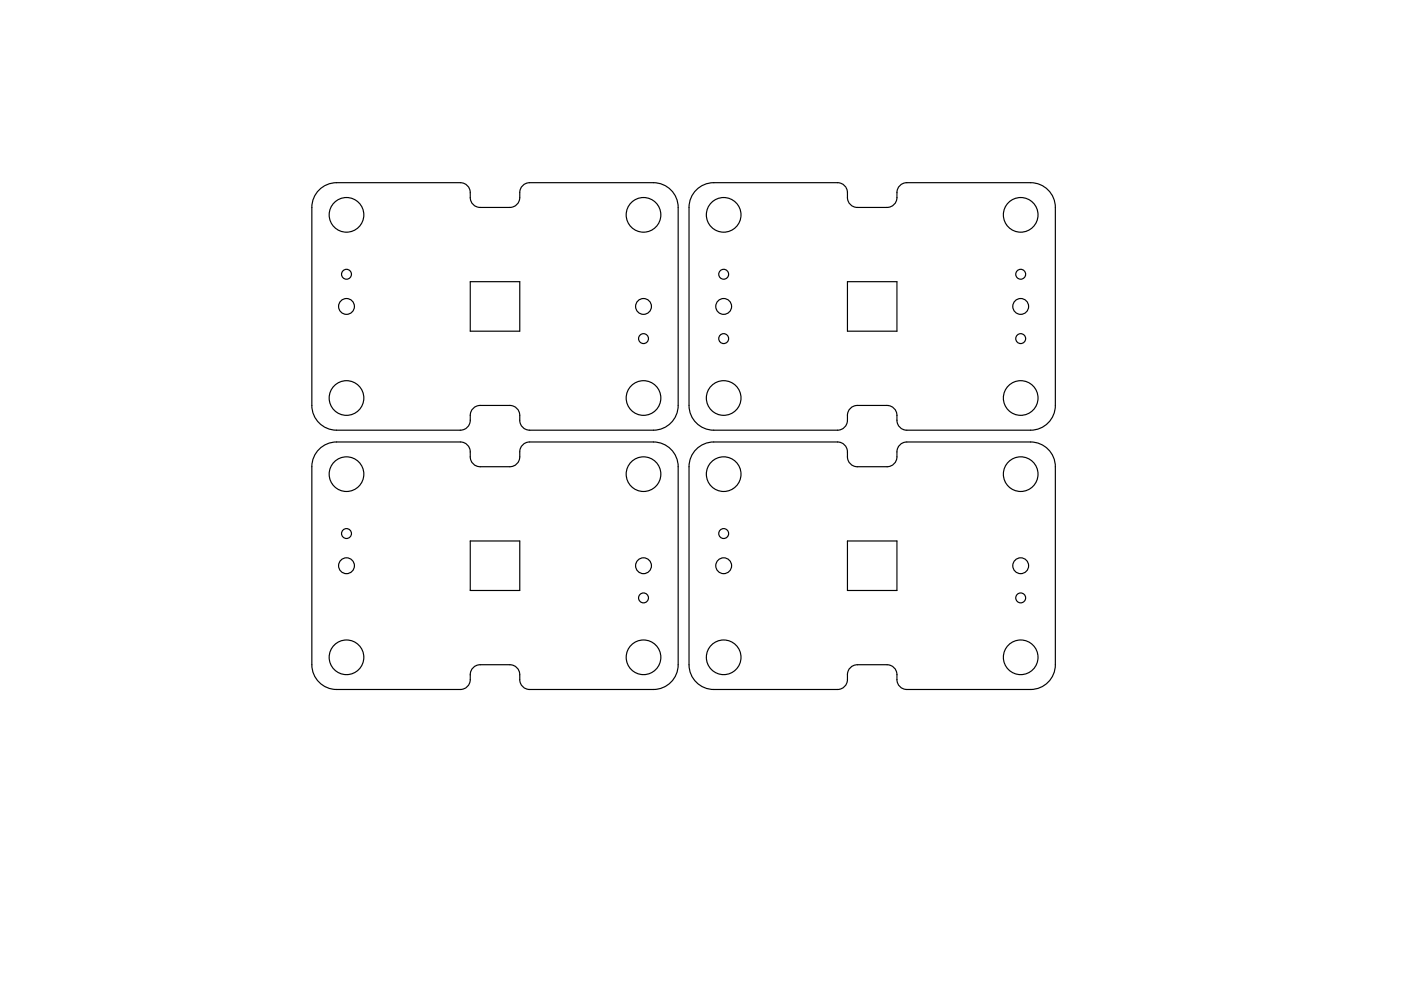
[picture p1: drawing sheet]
<svg xmlns="http://www.w3.org/2000/svg" width="297mm" height="210mm" viewBox="0 0 297 210" stroke-linecap="round" stroke-linejoin="round" font-family="sans-serif">
<g fill="none" stroke="#000" stroke-width=".25">
<path d="M67.7 40.3a5.2 5.2 0 0 1 3.7-1.6h26.2a2.1 2.1 0 0 1 2.1 2.1 2.44 2.44 0 0 0 1.5 3.1l6.9 .1a2.1 2.1 0 0 0 2.1-2.1 2.44 2.44 0 0 1 1.5-3.1l26.8-.1a5.2 5.2 0 0 1 5.3 5.3v42a5.2 5.2 0 0 1-5.3 5.2h-26.2a2.1 2.1 0 0 1-2.1-2.1 2.44 2.44 0 0 0-1.5-3.1h-6.9a2.1 2.1 0 0 0-2.1 2.1 2.44 2.44 0 0 1-1.5 3l-26.8 .1a5.2 5.2 0 0 1-5.3-5.2v-42a5.2 5.2 0 0 1 1.6-3.7zM99.7 59.7h10.5v10.5h-10.5z"/>
<circle cx="73.5" cy="45.6" r="3.7"/>
<circle cx="73.5" cy="58.2" r="1.05"/>
<circle cx="136.4" cy="45.6" r="3.7"/>
<circle cx="73.5" cy="65" r="1.68"/>
<circle cx="136.4" cy="65" r="1.68"/>
<circle cx="136.4" cy="71.8" r="1.05"/>
<circle cx="73.5" cy="84.4" r="3.7"/>
<circle cx="136.4" cy="84.4" r="3.7"/>
</g>
<g fill="#fff">
<path d="M147.6 40.3a5.2 5.2 0 0 1 3.7-1.6h26.3a2.1 2.1 0 0 1 2.1 2.1 2.44 2.44 0 0 0 1.5 3.1l6.9 .1a2.1 2.1 0 0 0 2.1-2.1 2.44 2.44 0 0 1 1.5-3.1l26.8-.1a5.2 5.2 0 0 1 5.3 5.3v42a5.2 5.2 0 0 1-5.3 5.2h-26.2a2.1 2.1 0 0 1-2.1-2.1 2.44 2.44 0 0 0-1.6-3.1h-6.8a2.1 2.1 0 0 0-2.1 2.1 2.44 2.44 0 0 1-1.6 3l-26.8 .1a5.2 5.2 0 0 1-5.2-5.2v-42a5.2 5.2 0 0 1 1.5-3.7z" fill-rule="evenodd"/>
<path d="M179.7 59.7h10.5v10.5h-10.5z" fill-rule="evenodd"/>
<circle cx="153.4" cy="45.6" r="3.7"/>
<circle cx="153.4" cy="84.4" r="3.7"/>
<circle cx="216.4" cy="84.4" r="3.7"/>
<circle cx="216.4" cy="45.6" r="3.7"/>
<circle cx="153.4" cy="65" r="1.68"/>
<circle cx="216.4" cy="65" r="1.68"/>
<circle cx="216.4" cy="71.8" r="1.05"/>
<circle cx="216.4" cy="58.2" r="1.05"/>
<circle cx="153.4" cy="58.2" r="1.05"/>
<circle cx="153.4" cy="71.8" r="1.05"/>
</g>
<g fill="none" stroke="#000" stroke-width=".25">
<path d="M147.6 40.3a5.2 5.2 0 0 1 3.7-1.6h26.3a2.1 2.1 0 0 1 2.1 2.1 2.44 2.44 0 0 0 1.5 3.1l6.9 .1a2.1 2.1 0 0 0 2.1-2.1 2.44 2.44 0 0 1 1.5-3.1l26.8-.1a5.2 5.2 0 0 1 5.3 5.3v42a5.2 5.2 0 0 1-5.3 5.2h-26.2a2.1 2.1 0 0 1-2.1-2.1 2.44 2.44 0 0 0-1.6-3.1h-6.8a2.1 2.1 0 0 0-2.1 2.1 2.44 2.44 0 0 1-1.6 3l-26.8 .1a5.2 5.2 0 0 1-5.2-5.2v-42a5.2 5.2 0 0 1 1.5-3.7zM179.7 59.7h10.5v10.5h-10.5z"/>
<circle cx="153.4" cy="45.6" r="3.7"/>
<circle cx="153.4" cy="58.2" r="1.05"/>
<circle cx="216.4" cy="45.6" r="3.7"/>
<circle cx="216.4" cy="58.2" r="1.05"/>
<circle cx="153.4" cy="65" r="1.68"/>
<circle cx="153.4" cy="71.8" r="1.05"/>
<circle cx="216.4" cy="65" r="1.68"/>
<circle cx="216.4" cy="71.8" r="1.05"/>
<circle cx="153.4" cy="84.4" r="3.7"/>
<circle cx="216.4" cy="84.4" r="3.7"/>
</g>
<g fill="#fff">
<path d="M67.7 95.2a5.2 5.2 0 0 1 3.7-1.5h26.2a2.1 2.1 0 0 1 2.1 2.1 2.44 2.44 0 0 0 1.5 3.1l6.9 .1a2.1 2.1 0 0 0 2.1-2.1 2.44 2.44 0 0 1 1.5-3.1l26.8-.1a5.2 5.2 0 0 1 5.3 5.3v41.9a5.2 5.2 0 0 1-5.3 5.3h-26.2a2.1 2.1 0 0 1-2.1-2.1 2.44 2.44 0 0 0-1.5-3.1l-6.9-.1a2.1 2.1 0 0 0-2.1 2.1 2.44 2.44 0 0 1-1.5 3.1l-26.8 .1a5.2 5.2 0 0 1-5.3-5.3v-41.9a5.2 5.2 0 0 1 1.6-3.8z" fill-rule="evenodd"/>
<path d="M99.7 114.7h10.5v10.5h-10.5z" fill-rule="evenodd"/>
<circle cx="73.5" cy="100.5" r="3.7"/>
<circle cx="73.5" cy="139.4" r="3.7"/>
<circle cx="136.4" cy="139.4" r="3.7"/>
<circle cx="136.4" cy="100.5" r="3.7"/>
<circle cx="73.5" cy="119.9" r="1.68"/>
<circle cx="136.4" cy="119.9" r="1.68"/>
<circle cx="136.4" cy="126.8" r="1.05"/>
<circle cx="73.5" cy="113.1" r="1.05"/>
</g>
<g fill="none" stroke="#000" stroke-width=".25">
<path d="M67.7 95.2a5.2 5.2 0 0 1 3.7-1.5h26.2a2.1 2.1 0 0 1 2.1 2.1 2.44 2.44 0 0 0 1.5 3.1l6.9 .1a2.1 2.1 0 0 0 2.1-2.1 2.44 2.44 0 0 1 1.5-3.1l26.8-.1a5.2 5.2 0 0 1 5.3 5.3v41.9a5.2 5.2 0 0 1-5.3 5.3h-26.2a2.1 2.1 0 0 1-2.1-2.1 2.44 2.44 0 0 0-1.5-3.1l-6.9-.1a2.1 2.1 0 0 0-2.1 2.1 2.44 2.44 0 0 1-1.5 3.1l-26.8 .1a5.2 5.2 0 0 1-5.3-5.3v-41.9a5.2 5.2 0 0 1 1.6-3.8zM99.7 114.7h10.5v10.5h-10.5z"/>
<circle cx="73.5" cy="100.5" r="3.7"/>
<circle cx="73.5" cy="119.9" r="1.68"/>
<circle cx="73.5" cy="113.1" r="1.05"/>
<circle cx="136.4" cy="100.5" r="3.7"/>
<circle cx="136.4" cy="119.9" r="1.68"/>
<circle cx="73.5" cy="139.4" r="3.7"/>
<circle cx="136.4" cy="139.4" r="3.7"/>
<circle cx="136.4" cy="126.8" r="1.05"/>
</g>
<g fill="#fff">
<path d="M147.6 95.2a5.2 5.2 0 0 1 3.7-1.5h26.3a2.1 2.1 0 0 1 2.1 2.1 2.44 2.44 0 0 0 1.5 3.1l6.9 .1a2.1 2.1 0 0 0 2.1-2.1 2.44 2.44 0 0 1 1.5-3.1l26.8-.1a5.2 5.2 0 0 1 5.3 5.3v41.9a5.2 5.2 0 0 1-5.3 5.3h-26.2a2.1 2.1 0 0 1-2.1-2.1 2.44 2.44 0 0 0-1.6-3.1l-6.8-.1a2.1 2.1 0 0 0-2.1 2.1 2.44 2.44 0 0 1-1.6 3.1l-26.8 .1a5.2 5.2 0 0 1-5.2-5.3v-41.9a5.2 5.2 0 0 1 1.5-3.8z" fill-rule="evenodd"/>
<path d="M179.7 114.7h10.5v10.5h-10.5z" fill-rule="evenodd"/>
<circle cx="153.4" cy="100.5" r="3.7"/>
<circle cx="153.4" cy="139.4" r="3.7"/>
<circle cx="216.4" cy="139.4" r="3.7"/>
<circle cx="216.4" cy="100.5" r="3.7"/>
<circle cx="153.4" cy="119.9" r="1.68"/>
<circle cx="216.4" cy="119.9" r="1.68"/>
<circle cx="216.4" cy="126.8" r="1.05"/>
<circle cx="153.4" cy="113.1" r="1.05"/>
</g>
<g fill="none" stroke="#000" stroke-width=".25">
<path d="M147.6 95.2a5.2 5.2 0 0 1 3.7-1.5h26.3a2.1 2.1 0 0 1 2.1 2.1 2.44 2.44 0 0 0 1.5 3.1l6.9 .1a2.1 2.1 0 0 0 2.1-2.1 2.44 2.44 0 0 1 1.5-3.1l26.8-.1a5.2 5.2 0 0 1 5.3 5.3v41.9a5.2 5.2 0 0 1-5.3 5.3h-26.2a2.1 2.1 0 0 1-2.1-2.1 2.44 2.44 0 0 0-1.6-3.1l-6.8-.1a2.1 2.1 0 0 0-2.1 2.1 2.44 2.44 0 0 1-1.6 3.1l-26.8 .1a5.2 5.2 0 0 1-5.2-5.3v-41.9a5.2 5.2 0 0 1 1.5-3.8zM179.7 114.7h10.5v10.5h-10.5z"/>
<circle cx="153.4" cy="100.5" r="3.7"/>
<circle cx="153.4" cy="119.9" r="1.68"/>
<circle cx="153.4" cy="113.1" r="1.05"/>
<circle cx="216.4" cy="100.5" r="3.7"/>
<circle cx="216.4" cy="119.9" r="1.68"/>
<circle cx="153.4" cy="139.4" r="3.7"/>
<circle cx="216.4" cy="139.4" r="3.7"/>
<circle cx="216.4" cy="126.8" r="1.05"/>
</g>
</svg>
